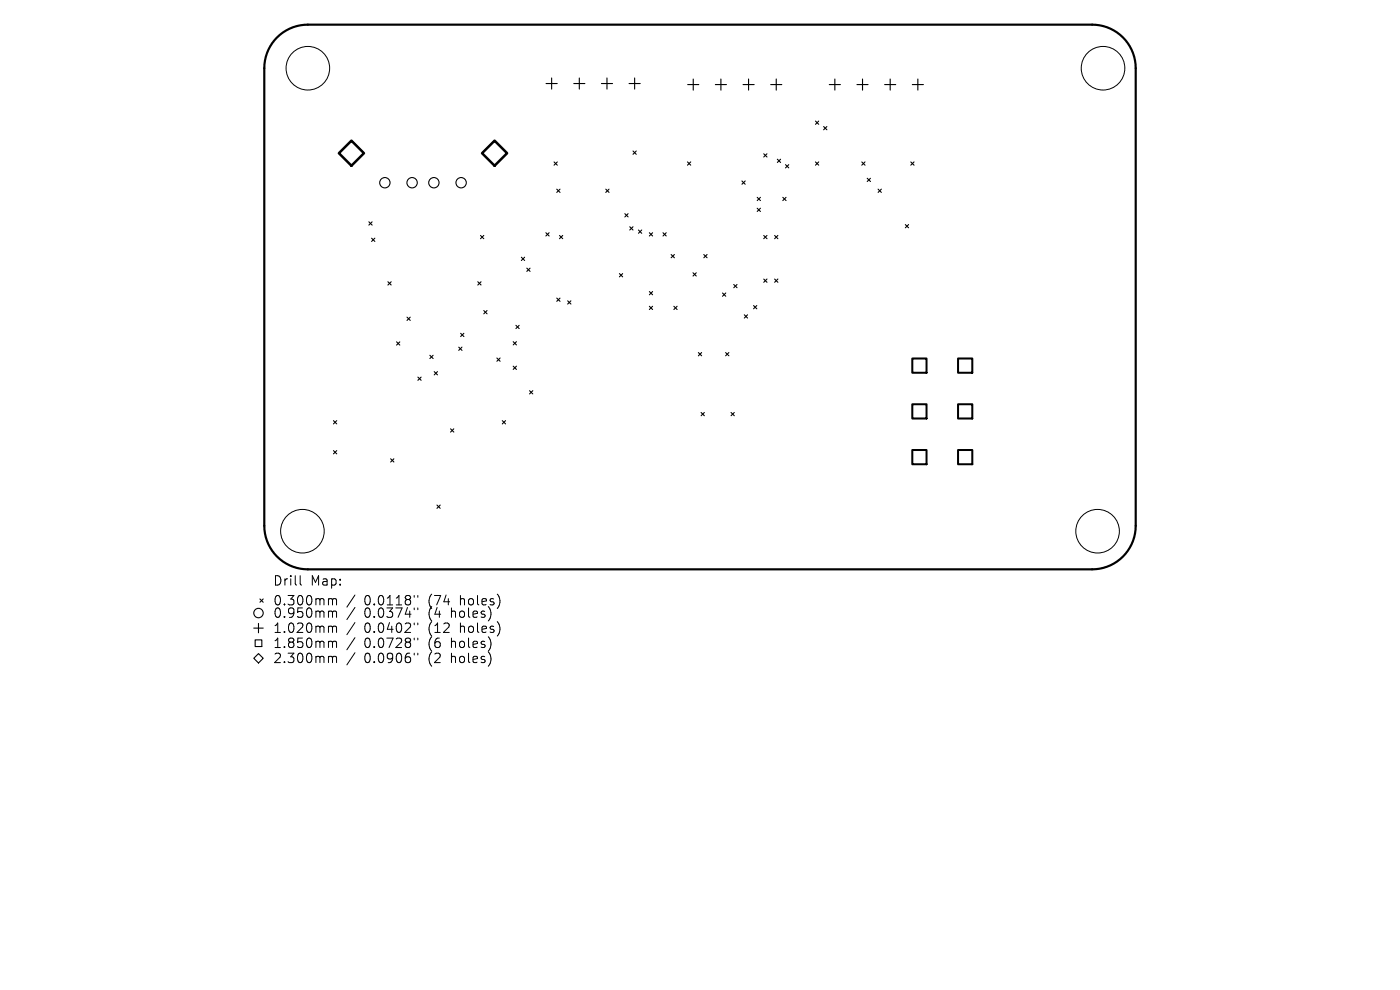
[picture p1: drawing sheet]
<svg xmlns="http://www.w3.org/2000/svg" width="297mm" height="210mm" viewBox="0 0 297 210" stroke-linecap="round" stroke-linejoin="round" font-family="sans-serif">
<defs><g id="words">
<g font-size="2.8">
<text x="57.8" y="124.5">Drill</text>
<text x="65.8" y="124.5">Map:</text>
<text x="57.8" y="128.7">0.300mm</text>
<text x="57.8" y="131.3">0.950mm</text>
<text x="77.3" y="128.7">0.0118&quot;</text>
<text x="77.3" y="131.3">0.0374&quot;</text>
<text x="91" y="128.7">(74</text>
<text x="91" y="131.3">(4</text>
<text x="96" y="131.3">holes)</text>
<text x="97.9" y="128.7">holes)</text>
<text x="57.8" y="134.5">1.020mm</text>
<text x="57.8" y="137.7">1.850mm</text>
<text x="77.3" y="134.5">0.0402&quot;</text>
<text x="77.3" y="137.7">0.0728&quot;</text>
<text x="91" y="134.5">(12</text>
<text x="91" y="137.7">(6</text>
<text x="96" y="137.7">holes)</text>
<text x="97.9" y="134.5">holes)</text>
<text x="57.8" y="140.9">2.300mm</text>
<text x="77.3" y="140.9">0.0906&quot;</text>
<text x="91" y="140.9">(2</text>
<text x="96" y="140.9">holes)</text>
</g>
</g></defs>
<path d="M58.8 7.9a9.2 9.2 0 0 1 6.5-2.7h166.4a9.2 9.2 0 0 1 9.2 9.3v97a9.2 9.2 0 0 1-9.2 9.3h-166.4a9.2 9.2 0 0 1-9.2-9.3v-97a9.2 9.2 0 0 1 2.7-6.6z" fill="none" stroke="#000" stroke-width=".46"/>
<g fill="none" stroke="#000" stroke-width=".21">
<path d="M63.7 122.1v1.7l.3 .3M70 127l.4 .1 .1 .2M70 129.6h.3l.2 .3M70 132.8l.4 .1 .1 .2M70 136l.4 .1 .1 .2M70 139.2l.4 .1 .1 .2M70.5 127.3l.3-.3 .5 .1 .1 1.2M70.5 127.3v1M70.5 129.9v1.1M70.5 133.1v1.1M70.5 136.3v1.1M70.5 139.5v1.1"/>
<path d="M70.5 129.9l.3-.3 .5 .1 .1 1.3M70.5 133.1l.3-.3 .5 .1 .1 1.3M70.5 136.3l.3-.3 .5 .1 .1 1.3M70.5 139.5l.3-.3 .5 .1 .1 1.3M75.3 126.2l-1.7 2.6M75.3 128.9l-1.7 2.5M75.3 132.1l-1.7 2.5M75.3 135.3l-1.7 2.5M75.3 138.5l-1.7 2.5M87.9 126.3v.4M87.9 129v.3M87.9 132.2v.3"/>
<path d="M87.9 135.4v.3M87.9 138.6v.3M88.6 126.3v.4M88.6 129v.3M88.6 132.2v.3M88.6 135.4v.3M88.6 138.6v.3"/>
<circle cx="65.3" cy="14.5" r="4.6"/>
<circle cx="234" cy="14.5" r="4.6"/>
<circle cx="64.2" cy="112.7" r="4.6"/>
<circle cx="232.8" cy="112.7" r="4.6"/>
</g>
<g fill="none" stroke="#000" stroke-width=".23">
<path d="M117.5 34.3l.7 .7M118.2 34.3l-.7 .7M134.3 32l.7 .7M135 32l-.7 .7M145.8 34.3l.7 .7M146.5 34.3l-.7 .7M157.4 38.4l.7 .7M158.1 38.4l-.7 .7M162 32.6l.7 .7M162.7 32.6l-.7 .7M164.9 33.8l.7 .7M165.6 33.8l-.7 .7"/>
<path d="M166.6 34.9l.7 .7M167.3 34.9l-.7 .7M173 25.7l.7 .7M173 34.3l.7 .7M173.7 25.7l-.7 .7M173.7 34.3l-.7 .7M174.7 26.8l.7 .7M175.4 26.8l-.7 .7M182.8 34.3l.7 .7M183.5 34.3l-.7 .7M184 37.8l.7 .7M184.7 37.8l-.7 .7"/>
<path d="M193.2 34.3l.7 .7M193.9 34.3l-.7 .7M78.3 47.1l.6 .7M78.8 50.5l.7 .7M78.9 47.1l-.6 .7M79.5 50.5l-.7 .7M82.3 59.8l.7 .7M83 59.8l-.7 .7M101.4 59.8l.7 .7M101.9 49.9l.7 .7M102.1 59.8l-.7 .7M102.6 49.9l-.7 .7"/>
<path d="M110.6 54.6l.7 .7M111.3 54.6l-.7 .7M111.8 56.9l.7 .7M112.5 56.9l-.7 .7M115.8 49.4l.7 .7M116.5 49.4l-.7 .7M118.1 40.1l.7 .7M118.7 49.9l.7 .7M118.8 40.1l-.7 .7M119.4 49.9l-.7 .7M128.5 40.1l.7 .7M129.2 40.1l-.7 .7"/>
<path d="M131.4 58l.7 .7M132.1 58l-.7 .7M132.6 45.3l.6 .7M133.2 45.3l-.6 .7M133.6 48.1l.7 .7M134.3 48.1l-.7 .7M135.4 48.8l.7 .7M136.1 48.8l-.7 .7M137.8 49.4l.6 .7M138.4 49.4l-.6 .7M140.6 49.4l.7 .7M141.3 49.4l-.7 .7"/>
<path d="M142.4 54l.7 .7M143.1 54l-.7 .7M147 57.9l.7 .7M147.7 57.9l-.7 .7M149.3 54l.7 .7M150 54l-.7 .7M160.6 41.9l.7 .7M160.6 44.2l.7 .7M161.3 41.9l-.7 .7M161.3 44.2l-.7 .7M162 49.9l.7 .7M162 59.2l.7 .7"/>
<path d="M162.7 49.9l-.7 .7M162.7 59.2l-.7 .7M164.3 49.9l.7 .7M164.3 59.2l.7 .7M165 49.9l-.7 .7M165 59.2l-.7 .7M166.1 41.9l.7 .7M166.8 41.9l-.7 .7M186.3 40.1l.7 .7M187 40.1l-.7 .7M192.1 47.6l.7 .7M192.8 47.6l-.7 .7"/>
<path d="M84.1 72.5l.7 .7M84.8 72.5l-.7 .7M86.3 67.3l.7 .7M87 67.3l-.7 .7M88.7 80l.6 .7M89.3 80l-.6 .7M91.2 75.4l.7 .7M91.9 75.4l-.7 .7M92.1 78.8l.7 .7M92.8 78.8l-.7 .7M97.3 73.6l.7 .7M97.7 70.7l.7 .7"/>
<path d="M98 73.6l-.7 .7M98.4 70.7l-.7 .7M102.6 65.9l.7 .7M103.3 65.9l-.7 .7M105.4 75.9l.7 .7M106.1 75.9l-.7 .7M108.9 72.5l.7 .7M108.9 77.7l.7 .7M109.4 69l.7 .7M109.6 77.7l-.7 .7M109.6 72.5l-.7 .7M110.1 69l-.7 .7"/>
<path d="M118.1 63.2l.7 .7M118.8 63.2l-.7 .7M120.4 63.8l.7 .7M121.1 63.8l-.7 .7M137.8 61.8l.6 .7M137.8 65l.6 .7M138.4 61.8l-.6 .7M138.4 65l-.6 .7M143 65l.6 .7M143.6 65l-.6 .7M148.2 74.8l.6 .7M148.8 74.8l-.6 .7"/>
<path d="M153.3 62.2l.7 .6M153.9 74.8l.7 .7M154 62.2l-.7 .6M154.6 74.8l-.7 .7M155.7 60.3l.7 .7M156.4 60.3l-.7 .7M157.9 66.8l.7 .7M158.6 66.8l-.7 .7M159.9 64.8l.7 .7M160.6 64.8l-.7 .7M70.7 89.2l.7 .7M70.7 95.6l.7 .7"/>
<path d="M71.4 89.2l-.7 .7M71.4 95.6l-.7 .7M82.9 97.3l.7 .7M83.6 97.3l-.7 .7M95.6 91l.7 .7M96.3 91l-.7 .7M106.6 89.2l.7 .7M107.3 89.2l-.7 .7M112.3 82.9l.7 .7M113 82.9l-.7 .7M148.7 87.5l.7 .7M149.4 87.5l-.7 .7"/>
<path d="M155.1 87.5l.7 .7M155.8 87.5l-.7 .7M92.7 107.1l.7 .7M93.4 107.1l-.7 .7M53.8 139.6l1-1 1 1-1 1zM53.8 133.2h2M54.1 135.7h1.4v1.5h-1.4zM54.8 132.2v2M55.1 127.1l.7 .7M55.8 127.1l-.7 .7"/>
<circle cx="81.6" cy="38.8" r="1.1"/>
<circle cx="87.4" cy="38.8" r="1.1"/>
<circle cx="92" cy="38.8" r="1.1"/>
<circle cx="97.8" cy="38.8" r="1.1"/>
<circle cx="54.8" cy="130" r="1"/>
</g>
<g fill="none" stroke="#000" stroke-width=".24">
<path d="M115.8 17.7h2.4M117 16.5v2.4M121.7 17.7h2.4M122.9 16.5v2.4M127.6 17.7h2.3M128.8 16.5v2.4M133.5 17.7h2.3M134.6 16.5v2.4M145.9 17.9h2.3M147.1 16.8v2.3M151.8 17.9h2.3M152.9 16.8v2.3"/>
<path d="M157.6 17.9h2.4M158.8 16.8v2.3M163.5 17.9h2.4M164.7 16.8v2.3M175.9 17.9h2.4M177.1 16.8v2.3M181.8 17.9h2.4M183 16.8v2.3M187.7 17.9h2.3M188.8 16.8v2.3M193.5 17.9h2.4M194.7 16.8v2.3"/>
</g>
<path d="M193.5 76h3.1v3.1h-3.1zM203.2 76h3.1v3.1h-3.1zM193.5 85.8h3.1v3h-3.1zM193.5 95.5h3.1v3h-3.1zM203.2 85.8h3.1v3h-3.1zM203.2 95.5h3.1v3h-3.1z" fill="none" stroke="#000" stroke-width=".43"/>
<path d="M74.6 29.8l2.6 2.7-2.6 2.7-2.7-2.7zM104.9 29.8l2.7 2.7-2.7 2.7-2.6-2.7z" fill="none" stroke="#000" stroke-width=".53"/>
<use href="#words"/>
</svg>
